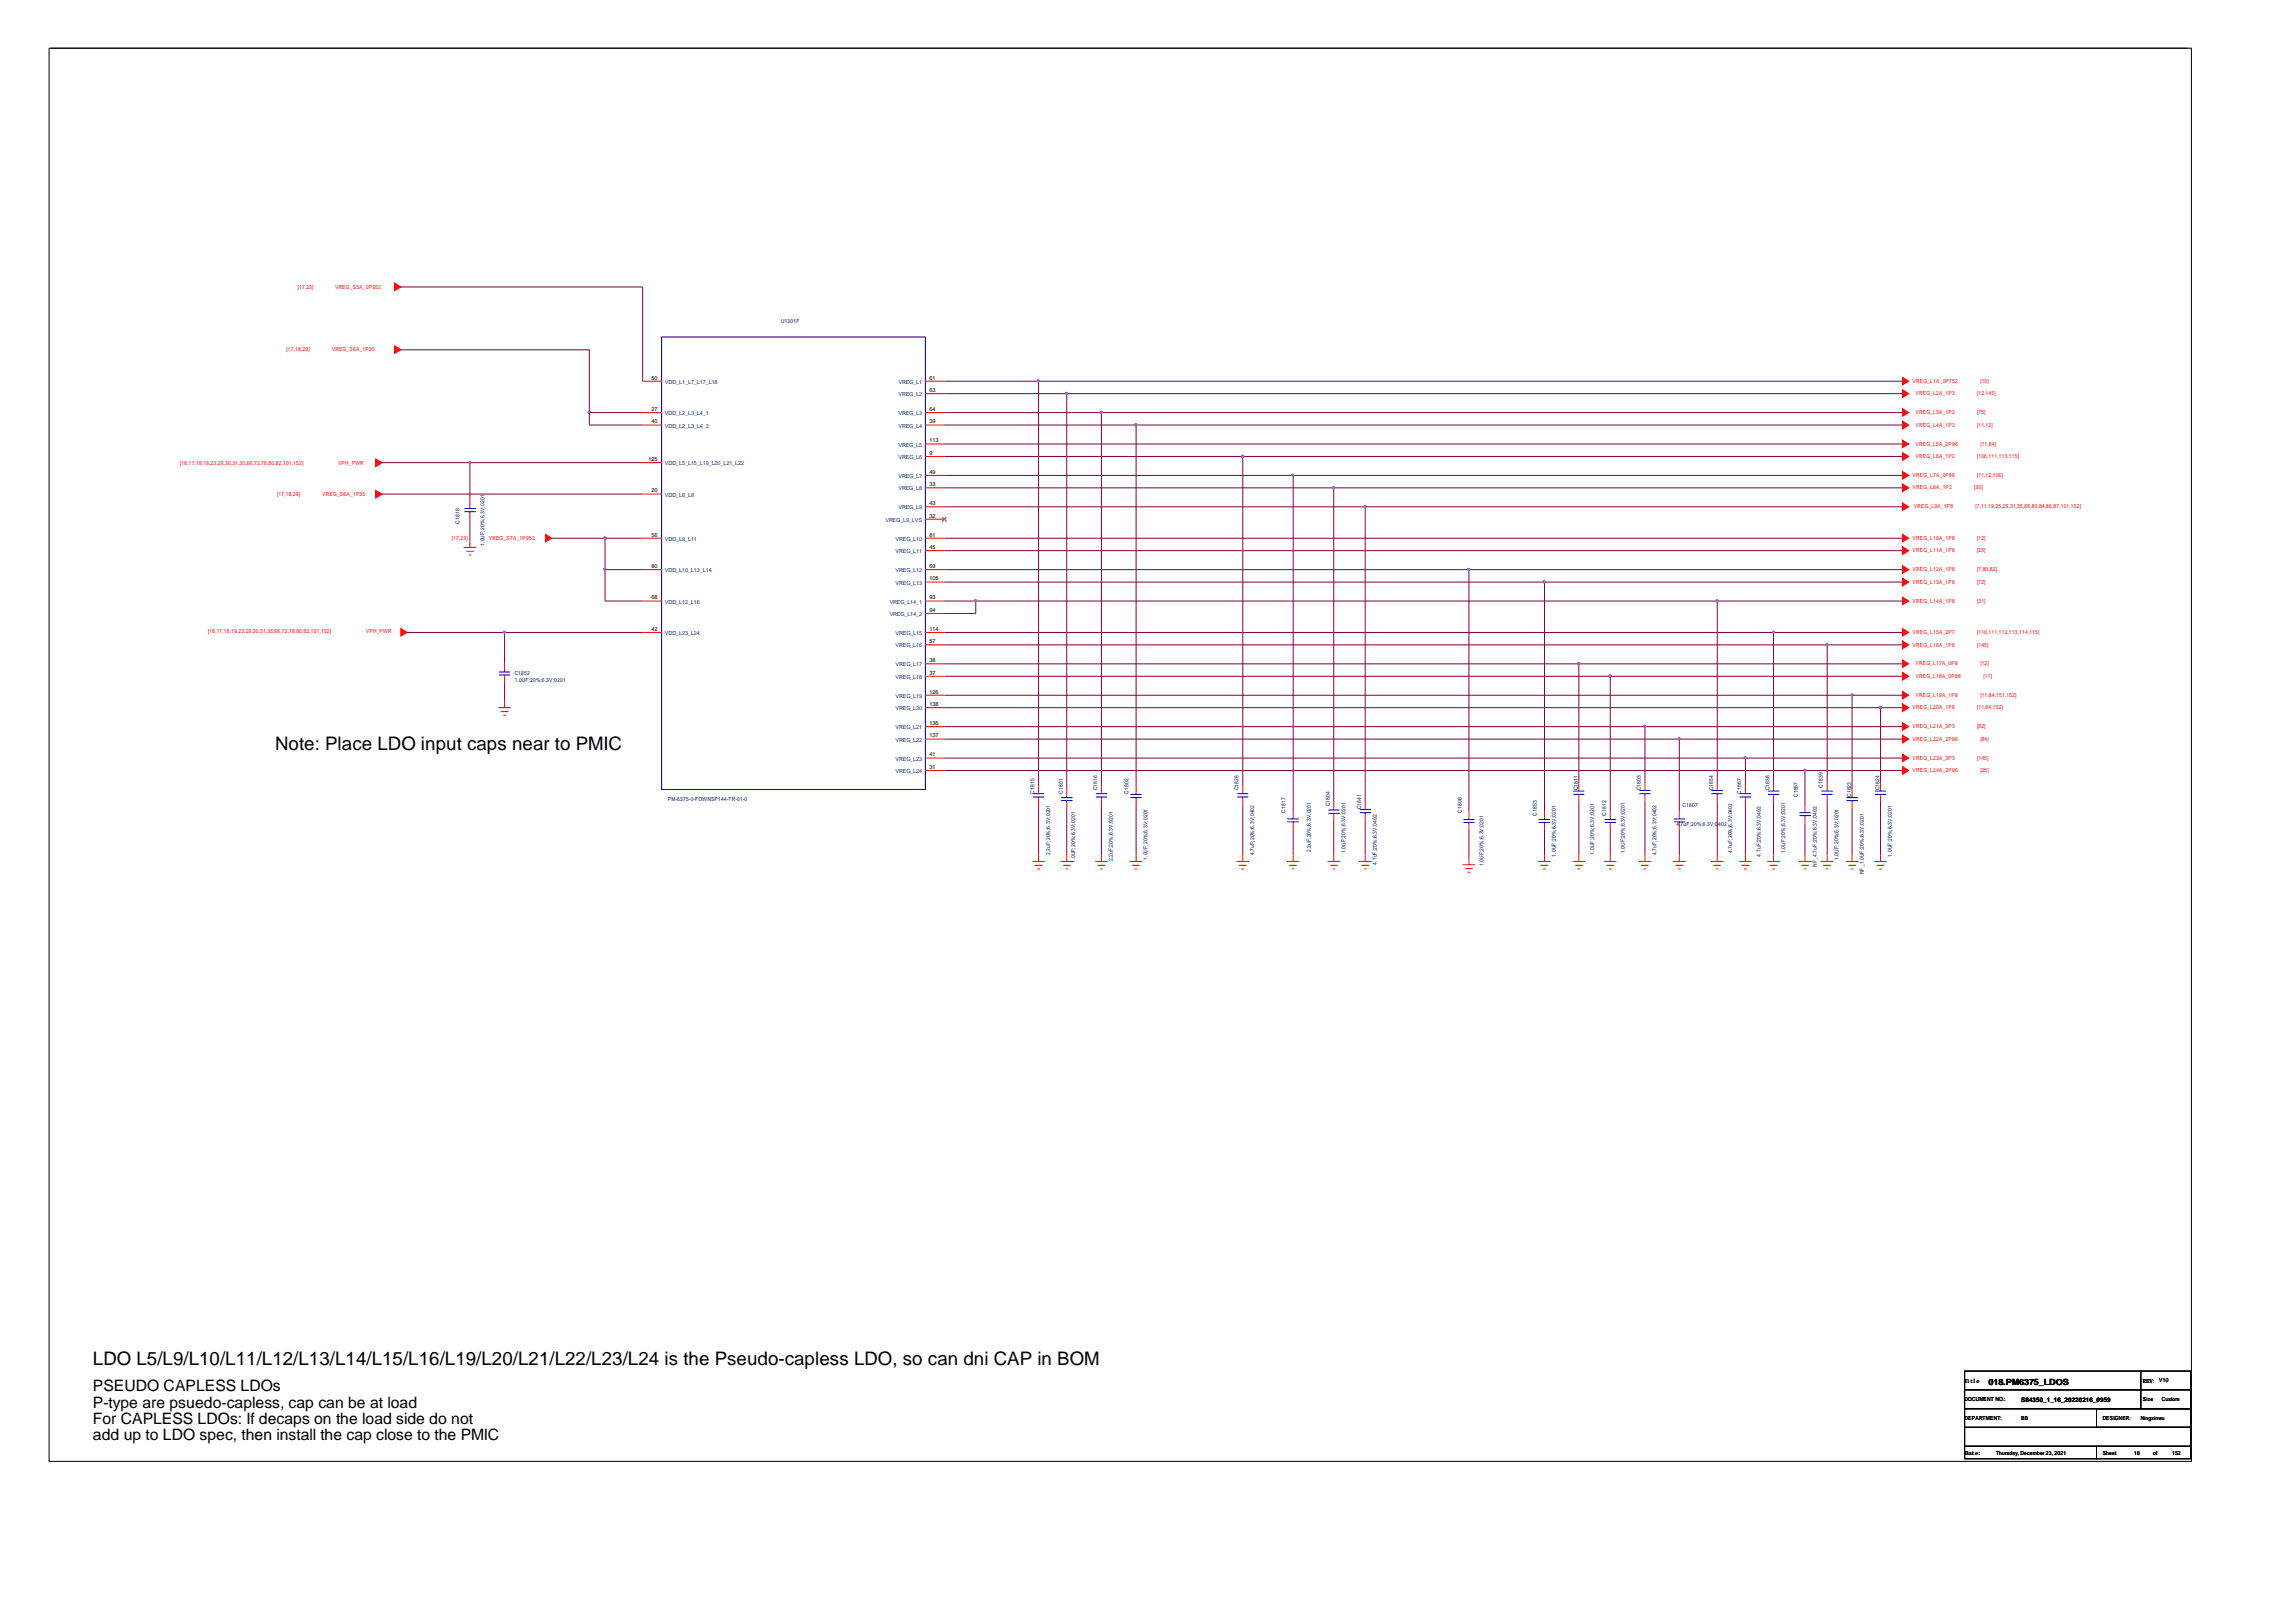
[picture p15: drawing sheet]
<svg xmlns="http://www.w3.org/2000/svg" width="297mm" height="210mm" viewBox="0 0 297 210" stroke-linecap="round" stroke-linejoin="round" font-family="sans-serif">
<defs><g id="words">
<g font-size="2.4">
<text x="35.6" y="97">Note: Place LDO input caps near to PMIC</text>
<text x="12" y="176.7">LDO L5/L9/L10/L11/L12/L13/L14/L15/L16/L19/L20/L21/L22/L23/L24 is the Pseudo-capless LDO, so can dni CAP in BOM</text>
</g>
<g font-size="2">
<text x="12" y="180.1">PSEUDO CAPLESS LDOs</text>
<text x="12" y="182.2">P-type are psuedo-capless, cap can be at load</text>
<text x="12" y="184.3">For CAPLESS LDOs: If decaps on the load side do not</text>
<text x="12" y="186.4">add up to LDO spec, then install the cap close to the PMIC</text>
</g>
<text font-size="1.1" x="257.3" y="179.2">018.PM6375_LDOS</text>
<text font-size=".8" x="261.5" y="181.4">S84350_1_16_20220216_0959</text>
<g font-size=".7" fill="#f00">
<text x="38.5" y="37.4">[17,23]</text>
<text x="43.3" y="37.4">VREG_S5A_0P952</text>
<text x="37.1" y="45.5">[17,18,29]</text>
<text x="42.9" y="45.5">VREG_S6A_1P35</text>
<text x="247.4" y="49.5">VREG_L1A_0P752</text>
<text x="247.8" y="51.2">VREG_L2A_1P3</text>
<text x="247.8" y="53.6">VREG_L3A_1P2</text>
<text x="255.8" y="51.2">[12,145]</text>
<text x="255.8" y="53.6">[75]</text>
<text x="256.2" y="49.5">[10]</text>
<text x="247.8" y="55.2">VREG_L4A_1P2</text>
<text x="247.8" y="57.7">VREG_L5A_2P96</text>
<text x="247.8" y="59.3">VREG_L6A_1P2</text>
<text x="255.8" y="55.2">[11,12]</text>
<text x="255.8" y="59.3">[106,111,113,115]</text>
<text x="256.2" y="57.7">[11,84]</text>
<text x="23.3" y="60.1">[16,17,18,19,23,29,30,31,35,66,72,78,80,82,101,152]</text>
<text x="35.9" y="64.2">[17,18,29]</text>
<text x="41.7" y="64.2">VREG_S6A_1P35</text>
<text x="43.7" y="60.1">VPH_PWR</text>
<text x="247.4" y="61.7">VREG_L7A_0P88</text>
<text x="247.4" y="63.3">VREG_L8A_1P2</text>
<text x="247.6" y="65.7">VREG_L9A_1P8</text>
<text x="255.4" y="63.3">[30]</text>
<text x="255.6" y="65.7">[7,11,19,25,29,31,35,66,80,84,86,87,101,152]</text>
<text x="255.8" y="61.7">[11,12,106]</text>
<text x="58.5" y="69.9">[17,23]</text>
<text x="63.2" y="69.9">VREG_S7A_1P952</text>
<text x="247.4" y="69.9">VREG_L10A_1P8</text>
<text x="247.4" y="71.5">VREG_L11A_1P8</text>
<text x="255.8" y="69.9">[12]</text>
<text x="255.8" y="71.5">[25]</text>
<text x="247.4" y="73.9">VREG_L12A_1P8</text>
<text x="247.4" y="75.5">VREG_L13A_1P8</text>
<text x="247.4" y="78">VREG_L14A_1P8</text>
<text x="255.8" y="73.9">[7,80,82]</text>
<text x="255.8" y="75.5">[72]</text>
<text x="255.8" y="78">[31]</text>
<text x="26.9" y="82">[16,17,18,19,23,29,30,31,35,66,72,78,80,82,101,152]</text>
<text x="47.3" y="82">VPH_PWR</text>
<text x="247.4" y="82.1">VREG_L15A_2P7</text>
<text x="247.4" y="83.7">VREG_L16A_1P8</text>
<text x="255.8" y="82.1">[110,111,112,113,114,115]</text>
<text x="255.8" y="83.7">[145]</text>
<text x="247.8" y="86.1">VREG_L17A_0P8</text>
<text x="247.8" y="87.7">VREG_L18A_0P88</text>
<text x="256.2" y="86.1">[12]</text>
<text x="256.6" y="87.7">[11]</text>
<text x="247.4" y="91.8">VREG_L20A_1P8</text>
<text x="247.4" y="94.2">VREG_L21A_3P3</text>
<text x="247.4" y="95.9">VREG_L22A_2P96</text>
<text x="247.8" y="90.2">VREG_L19A_1P8</text>
<text x="255.8" y="91.8">[11,84,152]</text>
<text x="255.8" y="94.2">[82]</text>
<text x="256.2" y="90.2">[11,84,151,152]</text>
<text x="256.2" y="95.9">[84]</text>
<text x="247.4" y="98.3">VREG_L23A_3P3</text>
<text x="247.4" y="99.9">VREG_L24A_2P96</text>
<text x="255.8" y="98.3">[145]</text>
<text x="256.2" y="99.9">[25]</text>
</g>
<g font-size=".7" fill="#000080">
<text x="101" y="41.8">U1301F</text>
<text x="59.4" y="67.7" transform="rotate(-90 59.4 67.7)">C1818</text>
<text x="62.7" y="70.6" transform="rotate(-90 62.7 70.6)">1.0UF;20%;6.3V;0201</text>
<text x="66.6" y="87.3">C1852</text>
<text x="66.6" y="88.3">1.0UF;20%;6.3V;0201</text>
<text x="235.8" y="101.9" transform="rotate(-90 235.8 101.9)">C1839</text>
<text x="86.4" y="103.6">PM-6375-0-FOWNSP144-TR-01-0</text>
<text x="133.8" y="102.7" transform="rotate(-90 133.8 102.7)">C1815</text>
<text x="137.5" y="102.7" transform="rotate(-90 137.5 102.7)">C1801</text>
<text x="141.9" y="102.3" transform="rotate(-90 141.9 102.3)">C1816</text>
<text x="146" y="102.7" transform="rotate(-90 146 102.7)">C1802</text>
<text x="160.2" y="102.3" transform="rotate(-90 160.2 102.3)">C1828</text>
<text x="166.3" y="105.2" transform="rotate(-90 166.3 105.2)">C1817</text>
<text x="172" y="104.3" transform="rotate(-90 172 104.3)">C1804</text>
<text x="176.1" y="104.7" transform="rotate(-90 176.1 104.7)">C1841</text>
<text x="189.1" y="105.2" transform="rotate(-90 189.1 105.2)">C1806</text>
<text x="198.8" y="105.6" transform="rotate(-90 198.8 105.6)">C1853</text>
<text x="204.1" y="102.3" transform="rotate(-90 204.1 102.3)">C1811</text>
<text x="207.8" y="105.6" transform="rotate(-90 207.8 105.6)">C1812</text>
<text x="212.3" y="102.3" transform="rotate(-90 212.3 102.3)">C1803</text>
<text x="216.9" y="106.9">4.7uF;20%;6.3V;0402</text>
<text x="217.7" y="104.4">C1807</text>
<text x="221.6" y="102.3" transform="rotate(-90 221.6 102.3)">C1854</text>
<text x="225.3" y="102.7" transform="rotate(-90 225.3 102.7)">C1867</text>
<text x="228.9" y="102.3" transform="rotate(-90 228.9 102.3)">C1838</text>
<text x="232.6" y="103.1" transform="rotate(-90 232.6 103.1)">C1857</text>
<text x="239.5" y="103.1" transform="rotate(-90 239.5 103.1)">C1823</text>
<text x="243.2" y="102.3" transform="rotate(-90 243.2 102.3)">C1824</text>
<text x="135.8" y="110.7" transform="rotate(-90 135.8 110.7)">2.2uF;20%;6.3V;0201</text>
<text x="139.1" y="111.6" transform="rotate(-90 139.1 111.6)">1.0UF;20%;6.3V;0201</text>
<text x="144" y="111.5" transform="rotate(-90 144 111.5)">2.2uF;20%;6.3V;0201</text>
<text x="148.5" y="111.3" transform="rotate(-90 148.5 111.3)">1.0UF;20%;6.3V;0201</text>
<text x="162.3" y="110.7" transform="rotate(-90 162.3 110.7)">4.7uF;20%;6.3V;0402</text>
<text x="169.6" y="110.3" transform="rotate(-90 169.6 110.3)">2.2uF;20%;6.3V;0201</text>
<text x="174.1" y="110.4" transform="rotate(-90 174.1 110.4)">1.0UF;20%;6.3V;0201</text>
<text x="178.1" y="111.9" transform="rotate(-90 178.1 111.9)">4.7uF;20%;6.3V;0402</text>
<text x="191.9" y="112.1" transform="rotate(-90 191.9 112.1)">1.0UF;20%;6.3V;0201</text>
<text x="201.3" y="110.8" transform="rotate(-90 201.3 110.8)">1.0UF;20%;6.3V;0201</text>
<text x="206.2" y="110.6" transform="rotate(-90 206.2 110.6)">1.0UF;20%;6.3V;0201</text>
<text x="210.2" y="110.4" transform="rotate(-90 210.2 110.4)">1.0UF;20%;6.3V;0201</text>
<text x="214.3" y="110.7" transform="rotate(-90 214.3 110.7)">4.7uF;20%;6.3V;0402</text>
<text x="224.1" y="110.4" transform="rotate(-90 224.1 110.4)">4.7uF;20%;6.3V;0402</text>
<text x="227.8" y="110.8" transform="rotate(-90 227.8 110.8)">4.7uF;20%;6.3V;0402</text>
<text x="231" y="110.4" transform="rotate(-90 231 110.4)">1.0UF;20%;6.3V;0201</text>
<text x="235" y="112.2" transform="rotate(-90 235 112.2)">NF_4.7uF;20%;6.3V;0402</text>
<text x="237.9" y="111.3" transform="rotate(-90 237.9 111.3)">1.0UF;20%;6.3V;0201</text>
<text x="241.1" y="113.1" transform="rotate(-90 241.1 113.1)">NF_1.0UF;20%;6.3V;0201</text>
<text x="244.8" y="110.8" transform="rotate(-90 244.8 110.8)">1.0UF;20%;6.3V;0201</text>
</g>
<g font-size=".7">
<text x="84.3" y="53.2">27</text>
<text x="84.3" y="49.1">50</text>
<text x="120.3" y="49.1">61</text>
<text x="120.3" y="50.7">63</text>
<text x="120.3" y="53.2">64</text>
<text x="83.9" y="59.7">125</text>
<text x="84.3" y="54.8">40</text>
<text x="120.3" y="58.9">9</text>
<text x="120.3" y="54.8">39</text>
<text x="120.3" y="57.2">113</text>
<text x="84.3" y="63.7">20</text>
<text x="120.3" y="62.9">33</text>
<text x="120.3" y="65.4">43</text>
<text x="120.3" y="61.3">49</text>
<text x="84.3" y="69.4">56</text>
<text x="120.3" y="67">32</text>
<text x="120.3" y="71">45</text>
<text x="120.3" y="69.4">81</text>
<text x="84.3" y="77.6">68</text>
<text x="84.3" y="73.5">80</text>
<text x="120.3" y="73.5">69</text>
<text x="120.3" y="77.6">93</text>
<text x="120.3" y="75.1">105</text>
<text x="84.3" y="81.6">42</text>
<text x="120.3" y="83.2">57</text>
<text x="120.3" y="79.2">94</text>
<text x="120.3" y="81.6">114</text>
<text x="120.3" y="87.3">37</text>
<text x="120.3" y="85.7">38</text>
<text x="120.3" y="89.8">126</text>
<text x="120.3" y="93.8">136</text>
<text x="120.3" y="95.4">137</text>
<text x="120.3" y="91.4">138</text>
<text x="120.3" y="99.5">31</text>
<text x="120.3" y="97.9">41</text>
<text x="254.2" y="178.9">Title</text>
<text x="277.2" y="178.9">REV: V10</text>
<text x="254.2" y="181.3">DOCUMENT NO.:</text>
<text x="254.2" y="183.7">DEPARTMENT:</text>
<text x="261.5" y="183.7">BB</text>
<text x="272" y="183.7">DESIGNER:</text>
<text x="276.9" y="183.7">Ningxinwu</text>
<text x="277.2" y="181.3">Size</text>
<text x="279.7" y="181.3">Custom</text>
<text x="254.3" y="188.3">Date:</text>
<text x="258.2" y="188.3">Thursday, December 23, 2021</text>
<text x="272" y="188.3">Sheet</text>
<text x="276.1" y="188.3">18</text>
<text x="278.6" y="188.3">of</text>
<text x="281" y="188.3">152</text>
</g>
<g font-size=".7" fill="#004080">
<text x="86" y="53.7">VDD_L2_L3_L4_1</text>
<text x="86" y="49.7">VDD_L1_L7_L17_L18</text>
<text x="116.2" y="49.7">VREG_L1</text>
<text x="116.2" y="51.3">VREG_L2</text>
<text x="116.2" y="53.7">VREG_L3</text>
<text x="86" y="55.3">VDD_L2_L3_L4_2</text>
<text x="116.2" y="59.4">VREG_L6</text>
<text x="116.2" y="55.3">VREG_L4</text>
<text x="116.2" y="57.8">VREG_L5</text>
<text x="86" y="64.3">VDD_L6_L8</text>
<text x="86" y="60.2">VDD_L5_L15_L19_L20_L21_L22</text>
<text x="116.2" y="63.5">VREG_L8</text>
<text x="116.2" y="65.9">VREG_L9</text>
<text x="116.2" y="61.9">VREG_L7</text>
<text x="86" y="70">VDD_L9_L11</text>
<text x="114.6" y="67.5">VREG_L9_LVS</text>
<text x="115.9" y="71.6">VREG_L11</text>
<text x="115.9" y="70">VREG_L10</text>
<text x="86" y="74.1">VDD_L10_L13_L14</text>
<text x="115.9" y="74.1">VREG_L12</text>
<text x="115.9" y="75.7">VREG_L13</text>
<text x="86" y="82.2">VDD_L23_L24</text>
<text x="86" y="78.1">VDD_L12_L16</text>
<text x="115.1" y="78.1">VREG_L14_1</text>
<text x="115.1" y="79.7">VREG_L14_2</text>
<text x="115.9" y="83.8">VREG_L16</text>
<text x="115.9" y="82.2">VREG_L15</text>
<text x="115.9" y="87.9">VREG_L18</text>
<text x="115.9" y="86.2">VREG_L17</text>
<text x="115.9" y="90.3">VREG_L19</text>
<text x="115.9" y="94.4">VREG_L21</text>
<text x="115.9" y="96">VREG_L22</text>
<text x="115.9" y="91.9">VREG_L20</text>
<text x="115.9" y="100">VREG_L24</text>
<text x="115.9" y="98.4">VREG_L23</text>
</g>
</g></defs>
<path d="M6.3 6.2h277.2v182.9h-277.2zM6.6 6.2h276.4M254.2 177.4h22.7v2.4h-22.7zM254.2 179.8h22.7v2.5h-22.7zM276.9 177.4h6.5v2.4h-6.5zM276.9 179.8h6.5v2.5h-6.5zM254.2 187.2h17v1.6h-17zM254.2 184.7h29.2v2.5h-29.2zM254.2 182.3h29.2v2.4h-29.2zM271.2 187.2h12.2v1.6h-12.2zM271.2 182.3h12.2v2.4h-12.2z" fill="none" stroke="#000" stroke-width=".13"/>
<g fill="none" stroke="#f00" stroke-width=".13">
<path d="M83.1 53.4h2.5M83.1 55h2.5M83.1 49.3h2.5M83.1 59.9h2.5M119.7 59.1h2.5M119.7 53.4h2.5M119.7 55h2.5M119.7 49.3h2.5M119.7 50.9h2.5M119.7 57.5h2.5M60 70.8h1.6M60.3 71.3h1"/>
<path d="M60.7 71.8h.3M60.8 64.7v.9M60.8 66.4v.8M60.8 70v.8M83.1 63.9h2.5M83.1 69.7h2.5M83.1 77.8h2.5M83.1 73.7h2.5M119.7 67.2h2.5M119.7 63.1h2.5M119.7 65.6h2.5M119.7 71.3h2.5"/>
<path d="M119.7 61.5h2.5M119.7 69.7h2.5M119.7 77.8h2.5M119.7 73.7h2.5M119.7 79.4h2.5M119.7 75.3h2.5M64.5 91.6h1.6M64.8 92.1h1M65.1 92.6h.3M65.3 85.9v.8M65.3 87.5v.8M65.3 90.8v.8"/>
<path d="M83.1 81.8h2.5M119.7 91.6h2.5M119.7 99.7h2.5M119.7 87.5h2.5M119.7 85.9h2.5M119.7 98.1h2.5M119.7 81.8h2.5M119.7 83.5h2.5M119.7 90h2.5M119.7 94h2.5M119.7 95.6h2.5M133.6 111.5h1.6"/>
<path d="M133.9 112h1M134.2 112.5h.3M134.4 101.7v.8M134.4 103.3v.9M134.4 110.7v.8M137.2 111.5h1.7M137.5 112h1M137.9 112.5h.3M138 102.2v.8M138 103.8v.8M138 110.7v.8M141.7 111.5h1.6"/>
<path d="M142 112h1M142.3 112.5h.4M142.5 101.7v.8M142.5 103.3v.9M142.5 110.7v.8M146.1 111.5h1.7M146.5 112h.9M146.8 112.5h.3M147 101.7v.8M147 103.3v.9M147 110.7v.8M160 111.5h1.6"/>
<path d="M160.3 112h1M160.6 112.5h.4M160.8 101.7v.8M160.8 103.3v.9M160.8 110.7v.8M166.5 111.5h1.6M166.8 112h1M167.1 112.5h.3M167.3 105v.8M167.3 106.6v.8M167.3 110.7v.8M171.7 111.5h1.7"/>
<path d="M172.1 112h1M172.4 112.5h.3M172.6 103.8v.8M172.6 105.4v.8M172.6 110.7v.8M175.8 111.5h1.7M176.1 112h1M176.5 112.5h.3M176.6 103.8v.8M176.6 105.4v.8M176.6 110.7v.8M189.2 111.9h1.6"/>
<path d="M189.6 112.4h.9M189.9 112.9h.3M190 105v.8M190 106.6v.8M190 111.1v.8M199 111.5h1.6M199.3 112h1M199.6 112.5h.3M199.8 105v.8M199.8 106.6v.8M199.8 110.7v.8M203.5 111.5h1.6"/>
<path d="M203.8 112h1M204.1 112.5h.3M204.3 101.3v.9M204.3 103v.8M204.3 110.7v.8M207.5 111.5h1.6M207.9 112h.9M208.2 112.5h.3M208.3 105v.8M208.3 106.6v.8M208.3 110.7v.8M212 111.5h1.6"/>
<path d="M212.3 112h1M212.6 112.5h.4M212.8 101.3v.9M212.8 103v.8M212.8 110.7v.8M216.5 111.5h1.6M216.8 112h1M217.1 112.5h.3M217.3 105v.8M217.3 106.6v.8M217.3 110.7v.8M221.3 111.5h1.7"/>
<path d="M221.7 112h.9M222 112.5h.3M222.2 101.3v.9M222.2 103v.8M222.2 110.7v.8M225 111.5h1.6M225.3 112h1M225.6 112.5h.4M225.8 101.7v.8M225.8 103.3v.9M225.8 110.7v.8M228.6 111.5h1.7"/>
<path d="M229 112h1M229.3 112.5h.3M229.4 101.3v.9M229.4 103v.8M229.4 110.7v.8M232.7 111.5h1.7M233 112h1M233.4 112.5h.3M233.5 104.2v.8M233.5 105.8v.8M233.5 110.7v.8M235.5 111.5h1.7"/>
<path d="M235.9 112h1M236.2 112.5h.3M236.4 101.3v.9M236.4 103v.8M236.4 110.7v.8M238.8 111.5h1.7M239.1 112h1M239.5 112.5h.3M239.6 102.2v.8M239.6 103.8v.8M239.6 110.7v.8M242.5 111.5h1.6"/>
<path d="M242.8 112h1M243.1 112.5h.4M243.3 101.3v.9M243.3 103v.8M243.3 110.7v.8"/>
</g>
<g fill="#f00" stroke="#f00" stroke-width=".13">
<path d="M51.1 36.6l.8 .5-.8 .5z" fill-rule="evenodd"/>
<path d="M51.1 44.8l.8 .5-.8 .4z" fill-rule="evenodd"/>
<path d="M246.1 48.8l.8 .5-.8 .5z" fill-rule="evenodd"/>
<path d="M246.1 50.4l.8 .5-.8 .5z" fill-rule="evenodd"/>
<path d="M246.1 52.9l.8 .5-.8 .5z" fill-rule="evenodd"/>
<path d="M246.1 54.5l.8 .5-.8 .5z" fill-rule="evenodd"/>
<path d="M246.1 57l.8 .5-.8 .4z" fill-rule="evenodd"/>
<path d="M48.6 59.4l.8 .5-.8 .5z" fill-rule="evenodd"/>
<path d="M246.1 58.6l.8 .5-.8 .5z" fill-rule="evenodd"/>
<path d="M246.1 61l.8 .5-.8 .5z" fill-rule="evenodd"/>
<path d="M48.6 63.5l.8 .4-.8 .5z" fill-rule="evenodd"/>
<path d="M246.1 62.6l.8 .5-.8 .5z" fill-rule="evenodd"/>
<path d="M246.1 65.1l.8 .5-.8 .5z" fill-rule="evenodd"/>
<path d="M70.6 69.1l.8 .6-.8 .4z" fill-rule="evenodd"/>
<path d="M246.1 69.1l.8 .6-.8 .4z" fill-rule="evenodd"/>
<path d="M246.1 70.8l.8 .5-.8 .5z" fill-rule="evenodd"/>
<path d="M246.1 73.2l.8 .5-.8 .5z" fill-rule="evenodd"/>
<path d="M246.1 74.8l.8 .5-.8 .5z" fill-rule="evenodd"/>
<path d="M246.1 77.3l.8 .5-.8 .4z" fill-rule="evenodd"/>
<path d="M51.9 81.3l.8 .5-.8 .5z" fill-rule="evenodd"/>
<path d="M246.1 81.3l.8 .5-.8 .5z" fill-rule="evenodd"/>
<path d="M246.1 82.9l.8 .6-.8 .5z" fill-rule="evenodd"/>
<path d="M246.1 85.4l.8 .5-.8 .5z" fill-rule="evenodd"/>
<path d="M246.1 87l.8 .5-.8 .5z" fill-rule="evenodd"/>
<path d="M246.1 89.5l.8 .5-.8 .4z" fill-rule="evenodd"/>
<path d="M246.1 91.1l.8 .5-.8 .5z" fill-rule="evenodd"/>
<path d="M246.1 93.5l.8 .5-.8 .5z" fill-rule="evenodd"/>
<path d="M246.1 95.1l.8 .5-.8 .6z" fill-rule="evenodd"/>
<path d="M246.1 97.6l.8 .5-.8 .5z" fill-rule="evenodd"/>
<path d="M246.1 99.2l.8 .5-.8 .5z" fill-rule="evenodd"/>
</g>
<g fill="none" stroke="#00f" stroke-width=".13">
<path d="M85.6 43.6h34.1v58.6h-34.1zM60.1 65.8h1.5M60.1 66.2h1.5M60.8 65.6v.2M60.8 66.2v.2M64.6 87h1.4M64.6 87.3h1.4M65.3 86.7v.3M65.3 87.3v.2M133.6 103.1h1.5M133.6 102.7h1.5M134.4 102.5v.2"/>
<path d="M134.4 103.1v.2M137.3 103.2h1.5M137.3 103.6h1.5M138 103v.2M138 103.6v.2M141.8 103.1h1.4M141.8 102.7h1.4M142.5 102.5v.2M142.5 103.1v.2M146.2 103.2h1.5M146.2 102.8h1.5M147 102.5v.3"/>
<path d="M147 103.2v.1M160.1 103.1h1.4M160.1 102.7h1.4M160.8 102.5v.2M160.8 103.1v.2M166.5 106.4h1.5M166.5 106h1.5M167.3 105.8v.2M167.3 106.4v.2M171.8 104.8h1.5M171.8 105.3h1.5M172.6 104.6v.2"/>
<path d="M172.6 105.3v.1M175.9 105.2h1.5M175.9 104.7h1.5M176.6 104.6v.1M176.6 105.2v.2M189.3 106.1h1.5M189.3 106.4h1.5M190 105.8v.3M190 106.4v.2M199.1 106.1h1.4M199.1 106.4h1.4M199.8 105.8v.3"/>
<path d="M199.8 106.4v.2M203.5 102.4h1.5M203.5 102.8h1.5M204.3 102.2v.2M204.3 102.8v.2M207.6 106.1h1.4M207.6 106.4h1.4M208.3 105.8v.3M208.3 106.4v.2M212.1 102.7h1.4M212.1 102.3h1.4M212.8 102.2v.1"/>
<path d="M212.8 102.7v.3M216.5 106.4h1.5M216.5 106h1.5M217.3 105.8v.2M217.3 106.4v.2M221.4 102.7h1.5M221.4 102.3h1.5M222.2 102.2v.1M222.2 102.7v.3M225.1 103.1h1.4M225.1 102.7h1.4M225.8 102.5v.2"/>
<path d="M225.8 103.1v.2M228.7 102.4h1.5M228.7 102.8h1.5M229.4 102.2v.2M229.4 102.8v.2M232.8 105.2h1.5M232.8 105.6h1.5M233.5 105v.2M233.5 105.6v.2M235.6 102.4h1.5M235.6 102.8h1.5M236.4 102.2v.2"/>
<path d="M236.4 102.8v.2M238.9 103.2h1.5M238.9 103.6h1.5M239.6 103v.2M239.6 103.6v.2M242.6 102.4h1.4M242.6 102.8h1.4M243.3 102.2v.2M243.3 102.8v.2"/>
</g>
<path d="M121.9 66.9l.6 .6M122.4 66.9l-.5 .6" fill="none" stroke="#804000" stroke-width=".13"/>
<g fill="none" stroke="#800040" stroke-width=".13">
<path d="M51.9 37.1h31.2v12.2M49.4 59.9h33.7M51.9 45.3h24.3v8.1M60.8 59.9v4.8M83.1 53.4h-6.9v1.6h6.9M122.2 49.3h12.2M122.2 57.5h123.9M122.2 59.1h123.9M122.2 50.9h123.9M122.2 53.4h20.3M122.2 55h123.9M138 50.9v51.3"/>
<path d="M147 55v46.7M160.8 59.1v42.6M246.1 49.3h-111.7v52.4M246.1 53.4h-103.6v48.3M49.4 63.9h33.7M60.8 67.2v2.8M71.4 69.7h11.7M78.3 73.7h4.8M78.3 69.7v8.1h4.8M122.2 61.5h123.9M122.2 73.7h123.9M122.2 63.1h123.9"/>
<path d="M122.2 77.8h123.9M122.2 69.7h123.9M122.2 71.3h123.9M122.2 65.6h123.9M122.2 75.3h123.9M126.2 77.8v1.6h-4M167.3 61.5v43.5M172.6 63.1v40.7M176.6 65.6v38.2M190 73.7v31.3M199.8 75.3v29.7M222.2 77.8v23.5"/>
<path d="M52.7 81.8h30.4M65.3 81.8v4.1M65.3 88.3v2.5M122.2 94h123.9M122.2 83.5h123.9M122.2 90h117.4M122.2 91.6h123.9M122.2 98.1h103.6M122.2 99.7h111.3M122.2 85.9h123.9M122.2 87.5h123.9M122.2 81.8h107.2"/>
<path d="M122.2 95.6h123.9M204.3 85.9v15.4M208.3 87.5v17.5M212.8 94v7.3M217.3 95.6v9.4M236.4 83.5v17.8M243.3 91.6v9.7M246.1 99.7h-12.6v4.5M246.1 90h-6.5v12.2M246.1 98.1h-20.3v3.6M246.1 81.8h-16.7v19.5M134.4 104.2v6.5"/>
<path d="M138 104.6v6.1M142.5 104.2v6.5M147 104.2v6.5M160.8 104.2v6.5M167.3 107.4v3.3M172.6 106.2v4.5M176.6 106.2v4.5M190 107.4v3.7M199.8 107.4v3.3M204.3 103.8v6.9M208.3 107.4v3.3M212.8 103.8v6.9"/>
<path d="M217.3 107.4v3.3M222.2 103.8v6.9M225.8 104.2v6.5M229.4 103.8v6.9M233.5 106.6v4.1M236.4 103.8v6.9M239.6 104.6v6.1M243.3 103.8v6.9"/>
</g>
<g fill="#f0f" stroke="#f0f" stroke-width=".13">
<path d="M76.1 53.3h.2l.1 .1-.2 .1-.1-.1z" fill-rule="evenodd"/>
<path d="M134.2 49.2h.2l.1 .1-.2 .1h-.1z" fill-rule="evenodd"/>
<path d="M137.9 50.8h.2v.1l-.1 .2-.1-.1z" fill-rule="evenodd"/>
<path d="M142.4 53.3h.2v.1l-.1 .1-.1-.1z" fill-rule="evenodd"/>
<path d="M146.8 54.9h.2l.1 .1-.2 .1h-.1z" fill-rule="evenodd"/>
<path d="M60.7 59.7h.2v.1l-.1 .2-.1-.1z" fill-rule="evenodd"/>
<path d="M160.6 58.9h.3v.2h-.3z" fill-rule="evenodd"/>
<path d="M167.2 61.4h.1v.2h-.1z" fill-rule="evenodd"/>
<path d="M172.5 63h.1l.1 .1-.1 .2-.1-.1z" fill-rule="evenodd"/>
<path d="M176.5 65.5h.2v.1h-.2z" fill-rule="evenodd"/>
<path d="M78.1 69.5h.2l.1 .1-.2 .1h-.1z" fill-rule="evenodd"/>
<path d="M78.1 73.6h.2l.1 .1-.2 .1h-.1z" fill-rule="evenodd"/>
<path d="M189.9 73.6h.2l.1 .1-.2 .1h-.1z" fill-rule="evenodd"/>
<path d="M199.7 75.2h.2v.1l-.1 .2-.1-.1z" fill-rule="evenodd"/>
<path d="M126.1 77.6h.2l.1 .1-.2 .2-.1-.1z" fill-rule="evenodd"/>
<path d="M222 77.6h.2v.2h-.2z" fill-rule="evenodd"/>
<path d="M65.1 81.7h.3v.1l-.2 .1h-.1z" fill-rule="evenodd"/>
<path d="M229.4 81.7h.1v.2h-.1z" fill-rule="evenodd"/>
<path d="M236.3 83.3h.1l.1 .1-.2 .2v-.1z" fill-rule="evenodd"/>
<path d="M204.1 85.8h.2l.1 .1-.2 .1-.1-.1z" fill-rule="evenodd"/>
<path d="M208.2 87.4h.2v.2h-.2z" fill-rule="evenodd"/>
<path d="M239.5 89.8h.2v.2h-.2z" fill-rule="evenodd"/>
<path d="M243.2 91.4h.2v.3h-.2z" fill-rule="evenodd"/>
<path d="M212.7 93.9h.2v.1l-.1 .1h-.1z" fill-rule="evenodd"/>
<path d="M217.2 95.5h.1l.1 .1-.1 .2-.1-.1z" fill-rule="evenodd"/>
<path d="M225.7 98h.2v.1l-.1 .1-.1-.1z" fill-rule="evenodd"/>
<path d="M233.4 99.6h.2v.1l-.1 .1h-.1z" fill-rule="evenodd"/>
<path d="M76.1 53.3h.2l.1 .1-.2 .1-.1-.1z" fill-rule="evenodd"/>
<path d="M134.2 49.2h.2l.1 .1-.2 .1h-.1z" fill-rule="evenodd"/>
<path d="M137.9 50.8h.2v.1l-.1 .2-.1-.1z" fill-rule="evenodd"/>
<path d="M142.4 53.3h.2v.1l-.1 .1-.1-.1z" fill-rule="evenodd"/>
<path d="M146.8 54.9h.2l.1 .1-.2 .1h-.1z" fill-rule="evenodd"/>
<path d="M60.7 59.7h.2v.1l-.1 .2-.1-.1z" fill-rule="evenodd"/>
<path d="M160.6 58.9h.3v.2h-.3z" fill-rule="evenodd"/>
<path d="M167.2 61.4h.1v.2h-.1z" fill-rule="evenodd"/>
<path d="M172.5 63h.1l.1 .1-.1 .2-.1-.1z" fill-rule="evenodd"/>
<path d="M176.5 65.5h.2v.1h-.2z" fill-rule="evenodd"/>
<path d="M78.1 69.5h.2l.1 .1-.2 .1h-.1z" fill-rule="evenodd"/>
<path d="M78.1 73.6h.2l.1 .1-.2 .1h-.1z" fill-rule="evenodd"/>
<path d="M189.9 73.6h.2l.1 .1-.2 .1h-.1z" fill-rule="evenodd"/>
<path d="M199.7 75.2h.2v.1l-.1 .2-.1-.1z" fill-rule="evenodd"/>
<path d="M126.1 77.6h.2l.1 .1-.2 .2-.1-.1z" fill-rule="evenodd"/>
<path d="M222 77.6h.2v.2h-.2z" fill-rule="evenodd"/>
<path d="M65.1 81.7h.3v.1l-.2 .1h-.1z" fill-rule="evenodd"/>
<path d="M229.4 81.7h.1v.2h-.1z" fill-rule="evenodd"/>
<path d="M236.3 83.3h.1l.1 .1-.2 .2v-.1z" fill-rule="evenodd"/>
<path d="M204.1 85.8h.2l.1 .1-.2 .1-.1-.1z" fill-rule="evenodd"/>
<path d="M208.2 87.4h.2v.2h-.2z" fill-rule="evenodd"/>
<path d="M239.5 89.8h.2v.2h-.2z" fill-rule="evenodd"/>
<path d="M243.2 91.4h.2v.3h-.2z" fill-rule="evenodd"/>
<path d="M212.7 93.9h.2v.1l-.1 .1h-.1z" fill-rule="evenodd"/>
<path d="M217.2 95.5h.1l.1 .1-.1 .2-.1-.1z" fill-rule="evenodd"/>
<path d="M225.7 98h.2v.1l-.1 .1-.1-.1z" fill-rule="evenodd"/>
<path d="M233.4 99.6h.2v.1l-.1 .1h-.1z" fill-rule="evenodd"/>
</g>
<use href="#words"/>
</svg>
